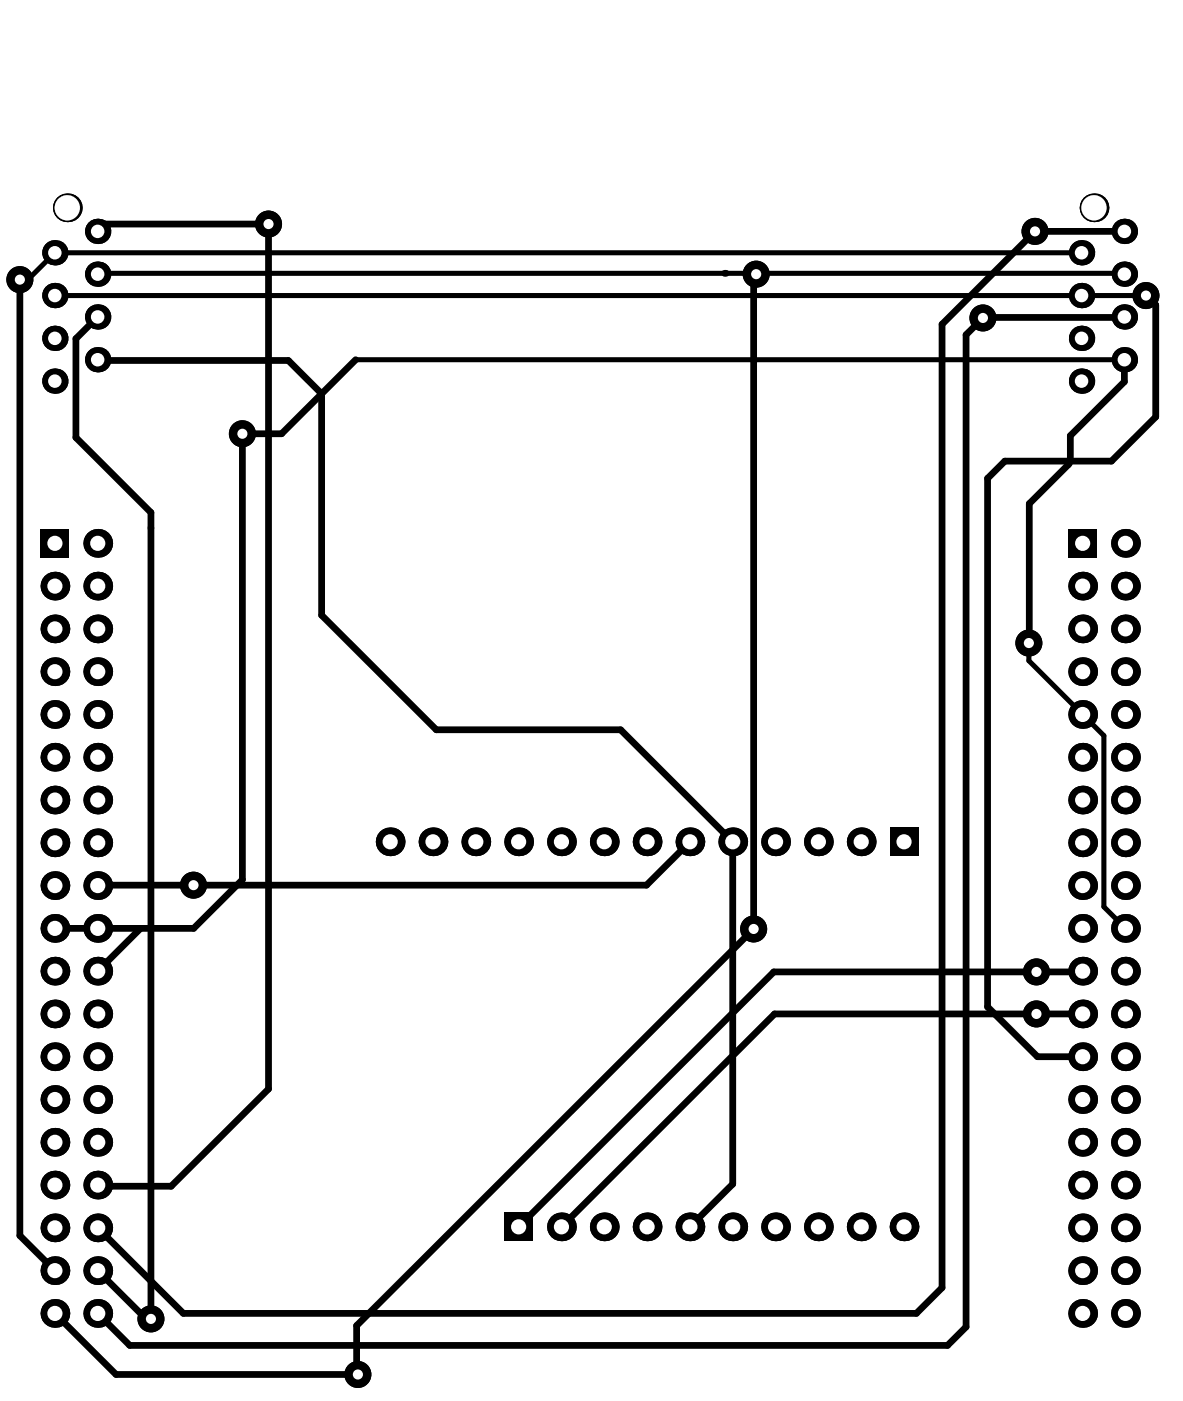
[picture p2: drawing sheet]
<svg xmlns="http://www.w3.org/2000/svg" width="117mm" height="138mm" viewBox="0 0 117 138" stroke-linecap="round" stroke-linejoin="round" font-family="sans-serif">
<g fill="#000">
<circle cx="2" cy="27.6" r="1.33"/>
<circle cx="5.4" cy="25" r="1.25"/>
<circle cx="26.5" cy="22.1" r="1.33"/>
<circle cx="74.6" cy="27.1" r="1.33"/>
<circle cx="97" cy="31.4" r="1.33"/>
<circle cx="102.2" cy="22.8" r="1.33"/>
<circle cx="113.1" cy="29.2" r="1.33"/>
<circle cx="23.9" cy="42.8" r="1.33"/>
<circle cx="101.6" cy="63.5" r="1.33"/>
<circle cx="19.1" cy="87.4" r="1.33"/>
<circle cx="74.4" cy="91.7" r="1.33"/>
<circle cx="102.3" cy="95.9" r="1.33"/>
<circle cx="102.3" cy="100.1" r="1.33"/>
<circle cx="14.9" cy="130.2" r="1.33"/>
<circle cx="35.3" cy="135.7" r="1.33"/>
</g>
<circle cx="5.4" cy="25" r=".67" fill="#fff"/>
<circle cx="106.8" cy="25" r="1.25" fill="#000"/>
<circle cx="106.8" cy="25" r=".67" fill="#fff"/>
<circle cx="5.4" cy="33.4" r="1.25" fill="#000"/>
<circle cx="5.4" cy="33.4" r=".67" fill="#fff"/>
<circle cx="5.4" cy="29.2" r="1.25" fill="#000"/>
<circle cx="5.4" cy="29.2" r=".67" fill="#fff"/>
<circle cx="106.8" cy="29.2" r="1.25" fill="#000"/>
<circle cx="106.8" cy="29.2" r=".67" fill="#fff"/>
<circle cx="106.8" cy="33.4" r="1.25" fill="#000"/>
<circle cx="106.8" cy="33.4" r=".67" fill="#fff"/>
<circle cx="5.4" cy="37.6" r="1.25" fill="#000"/>
<circle cx="5.4" cy="37.6" r=".67" fill="#fff"/>
<circle cx="106.8" cy="37.6" r="1.25" fill="#000"/>
<circle cx="106.8" cy="37.6" r=".67" fill="#fff"/>
<circle cx="9.6" cy="129.6" r="1.42" fill="#000"/>
<circle cx="9.6" cy="129.6" r=".75" fill="#fff"/>
<circle cx="9.6" cy="112.8" r="1.42" fill="#000"/>
<circle cx="9.6" cy="112.8" r=".75" fill="#fff"/>
<circle cx="9.6" cy="95.9" r="1.42" fill="#000"/>
<circle cx="9.6" cy="95.9" r=".75" fill="#fff"/>
<circle cx="9.6" cy="79" r="1.42" fill="#000"/>
<circle cx="9.6" cy="79" r=".75" fill="#fff"/>
<circle cx="9.6" cy="62.1" r="1.42" fill="#000"/>
<circle cx="9.6" cy="62.1" r=".75" fill="#fff"/>
<circle cx="9.6" cy="35.5" r="1.25" fill="#000"/>
<circle cx="9.6" cy="35.5" r=".67" fill="#fff"/>
<circle cx="106.9" cy="129.6" r="1.42" fill="#000"/>
<circle cx="106.9" cy="129.6" r=".75" fill="#fff"/>
<circle cx="111.1" cy="129.6" r="1.42" fill="#000"/>
<circle cx="111.1" cy="129.6" r=".75" fill="#fff"/>
<circle cx="106.9" cy="112.8" r="1.42" fill="#000"/>
<circle cx="106.9" cy="112.8" r=".75" fill="#fff"/>
<circle cx="111.1" cy="112.8" r="1.42" fill="#000"/>
<circle cx="111.1" cy="112.8" r=".75" fill="#fff"/>
<circle cx="106.9" cy="95.9" r="1.42" fill="#000"/>
<circle cx="106.9" cy="95.9" r=".75" fill="#fff"/>
<circle cx="111.1" cy="95.9" r="1.42" fill="#000"/>
<circle cx="111.1" cy="95.9" r=".75" fill="#fff"/>
<circle cx="106.9" cy="79" r="1.42" fill="#000"/>
<circle cx="106.9" cy="79" r=".75" fill="#fff"/>
<circle cx="111.1" cy="79" r="1.42" fill="#000"/>
<circle cx="111.1" cy="79" r=".75" fill="#fff"/>
<circle cx="106.9" cy="62.1" r="1.42" fill="#000"/>
<circle cx="106.9" cy="62.1" r=".75" fill="#fff"/>
<circle cx="111.1" cy="62.1" r="1.42" fill="#000"/>
<circle cx="111.1" cy="62.1" r=".75" fill="#fff"/>
<circle cx="111" cy="35.5" r="1.25" fill="#000"/>
<circle cx="111" cy="35.5" r=".67" fill="#fff"/>
<circle cx="9.6" cy="125.4" r="1.42" fill="#000"/>
<circle cx="9.6" cy="125.4" r=".75" fill="#fff"/>
<circle cx="9.6" cy="121.2" r="1.42" fill="#000"/>
<circle cx="9.6" cy="121.2" r=".75" fill="#fff"/>
<circle cx="9.6" cy="117" r="1.42" fill="#000"/>
<circle cx="9.6" cy="117" r=".75" fill="#fff"/>
<circle cx="9.6" cy="108.5" r="1.42" fill="#000"/>
<circle cx="9.6" cy="108.5" r=".75" fill="#fff"/>
<circle cx="9.6" cy="104.3" r="1.42" fill="#000"/>
<circle cx="9.6" cy="104.3" r=".75" fill="#fff"/>
<circle cx="9.6" cy="100.1" r="1.42" fill="#000"/>
<circle cx="9.6" cy="100.1" r=".75" fill="#fff"/>
<circle cx="9.6" cy="87.4" r="1.42" fill="#000"/>
<circle cx="9.6" cy="87.4" r=".75" fill="#fff"/>
<circle cx="9.6" cy="83.2" r="1.42" fill="#000"/>
<circle cx="9.6" cy="83.2" r=".75" fill="#fff"/>
<circle cx="9.6" cy="74.7" r="1.42" fill="#000"/>
<circle cx="9.6" cy="74.7" r=".75" fill="#fff"/>
<circle cx="9.6" cy="70.5" r="1.42" fill="#000"/>
<circle cx="9.6" cy="70.5" r=".75" fill="#fff"/>
<circle cx="9.6" cy="57.9" r="1.42" fill="#000"/>
<circle cx="9.6" cy="57.9" r=".75" fill="#fff"/>
<circle cx="9.6" cy="53.6" r="1.42" fill="#000"/>
<circle cx="9.6" cy="53.6" r=".75" fill="#fff"/>
<circle cx="9.6" cy="31.3" r="1.25" fill="#000"/>
<circle cx="9.6" cy="31.3" r=".67" fill="#fff"/>
<circle cx="9.6" cy="27.1" r="1.25" fill="#000"/>
<circle cx="9.6" cy="27.1" r=".67" fill="#fff"/>
<circle cx="9.6" cy="22.8" r="1.25" fill="#000"/>
<circle cx="9.6" cy="22.8" r=".67" fill="#fff"/>
<circle cx="6.6" cy="20.5" r="1.42" fill="#000"/>
<circle cx="6.6" cy="20.5" r="1.25" fill="#fff"/>
<circle cx="38.5" cy="83.1" r="1.42" fill="#000"/>
<circle cx="38.5" cy="83.1" r=".75" fill="#fff"/>
<circle cx="42.7" cy="83.1" r="1.42" fill="#000"/>
<circle cx="42.7" cy="83.1" r=".75" fill="#fff"/>
<path d="M49.8 119.7h2.8v2.8h-2.8z" fill-rule="evenodd" fill="#000"/>
<circle cx="51.2" cy="121.1" r=".75" fill="#fff"/>
<circle cx="55.4" cy="121.1" r="1.42" fill="#000"/>
<circle cx="55.4" cy="121.1" r=".75" fill="#fff"/>
<circle cx="51.2" cy="83.1" r="1.42" fill="#000"/>
<circle cx="51.2" cy="83.1" r=".75" fill="#fff"/>
<circle cx="55.4" cy="83.1" r="1.42" fill="#000"/>
<circle cx="55.4" cy="83.1" r=".75" fill="#fff"/>
<circle cx="63.9" cy="121.1" r="1.42" fill="#000"/>
<circle cx="63.9" cy="121.1" r=".75" fill="#fff"/>
<circle cx="68.1" cy="121.1" r="1.42" fill="#000"/>
<circle cx="68.1" cy="121.1" r=".75" fill="#fff"/>
<circle cx="63.9" cy="83.1" r="1.42" fill="#000"/>
<circle cx="63.9" cy="83.1" r=".75" fill="#fff"/>
<circle cx="68.1" cy="83.1" r="1.42" fill="#000"/>
<circle cx="68.1" cy="83.1" r=".75" fill="#fff"/>
<circle cx="76.6" cy="121.1" r="1.42" fill="#000"/>
<circle cx="76.6" cy="121.1" r=".75" fill="#fff"/>
<circle cx="80.8" cy="121.1" r="1.42" fill="#000"/>
<circle cx="80.8" cy="121.1" r=".75" fill="#fff"/>
<circle cx="76.6" cy="83.1" r="1.42" fill="#000"/>
<circle cx="76.6" cy="83.1" r=".75" fill="#fff"/>
<circle cx="80.8" cy="83.1" r="1.42" fill="#000"/>
<circle cx="80.8" cy="83.1" r=".75" fill="#fff"/>
<circle cx="89.2" cy="121.1" r="1.42" fill="#000"/>
<circle cx="89.2" cy="121.1" r=".75" fill="#fff"/>
<path d="M87.8 81.7h2.9v2.8h-2.9z" fill-rule="evenodd" fill="#000"/>
<circle cx="89.2" cy="83.1" r=".75" fill="#fff"/>
<circle cx="106.9" cy="121.2" r="1.42" fill="#000"/>
<circle cx="106.9" cy="121.2" r=".75" fill="#fff"/>
<circle cx="111.1" cy="121.2" r="1.42" fill="#000"/>
<circle cx="111.1" cy="121.2" r=".75" fill="#fff"/>
<circle cx="106.9" cy="125.4" r="1.42" fill="#000"/>
<circle cx="106.9" cy="125.4" r=".75" fill="#fff"/>
<circle cx="111.1" cy="125.4" r="1.42" fill="#000"/>
<circle cx="111.1" cy="125.4" r=".75" fill="#fff"/>
<circle cx="106.9" cy="108.5" r="1.42" fill="#000"/>
<circle cx="106.9" cy="108.5" r=".75" fill="#fff"/>
<circle cx="111.1" cy="108.5" r="1.42" fill="#000"/>
<circle cx="111.1" cy="108.5" r=".75" fill="#fff"/>
<circle cx="106.9" cy="117" r="1.42" fill="#000"/>
<circle cx="106.9" cy="117" r=".75" fill="#fff"/>
<circle cx="111.1" cy="117" r="1.42" fill="#000"/>
<circle cx="111.1" cy="117" r=".75" fill="#fff"/>
<circle cx="106.9" cy="100.1" r="1.42" fill="#000"/>
<circle cx="106.9" cy="100.1" r=".75" fill="#fff"/>
<circle cx="111.1" cy="100.1" r="1.42" fill="#000"/>
<circle cx="111.1" cy="100.1" r=".75" fill="#fff"/>
<circle cx="106.9" cy="104.3" r="1.42" fill="#000"/>
<circle cx="106.9" cy="104.3" r=".75" fill="#fff"/>
<circle cx="111.1" cy="104.3" r="1.42" fill="#000"/>
<circle cx="111.1" cy="104.3" r=".75" fill="#fff"/>
<circle cx="106.9" cy="83.2" r="1.42" fill="#000"/>
<circle cx="106.9" cy="83.2" r=".75" fill="#fff"/>
<circle cx="111.1" cy="83.2" r="1.42" fill="#000"/>
<circle cx="111.1" cy="83.2" r=".75" fill="#fff"/>
<circle cx="106.9" cy="87.4" r="1.42" fill="#000"/>
<circle cx="106.9" cy="87.4" r=".75" fill="#fff"/>
<circle cx="111.1" cy="87.4" r="1.42" fill="#000"/>
<circle cx="111.1" cy="87.4" r=".75" fill="#fff"/>
<circle cx="106.9" cy="70.5" r="1.42" fill="#000"/>
<circle cx="106.9" cy="70.5" r=".75" fill="#fff"/>
<circle cx="111.1" cy="70.5" r="1.42" fill="#000"/>
<circle cx="111.1" cy="70.5" r=".75" fill="#fff"/>
<circle cx="106.9" cy="74.7" r="1.42" fill="#000"/>
<circle cx="106.9" cy="74.7" r=".75" fill="#fff"/>
<circle cx="111.1" cy="74.7" r="1.42" fill="#000"/>
<circle cx="111.1" cy="74.7" r=".75" fill="#fff"/>
<path d="M105.4 52.2h2.9v2.8h-2.9z" fill-rule="evenodd" fill="#000"/>
<circle cx="106.9" cy="53.6" r=".75" fill="#fff"/>
<circle cx="111.1" cy="53.6" r="1.42" fill="#000"/>
<circle cx="111.1" cy="53.6" r=".75" fill="#fff"/>
<circle cx="106.9" cy="57.9" r="1.42" fill="#000"/>
<circle cx="106.9" cy="57.9" r=".75" fill="#fff"/>
<circle cx="111.1" cy="57.9" r="1.42" fill="#000"/>
<circle cx="111.1" cy="57.9" r=".75" fill="#fff"/>
<circle cx="111" cy="27.1" r="1.25" fill="#000"/>
<circle cx="111" cy="27.1" r=".67" fill="#fff"/>
<circle cx="111" cy="31.3" r="1.25" fill="#000"/>
<circle cx="111" cy="31.3" r=".67" fill="#fff"/>
<circle cx="108" cy="20.5" r="1.42" fill="#000"/>
<circle cx="108" cy="20.5" r="1.25" fill="#fff"/>
<circle cx="111" cy="22.8" r="1.25" fill="#000"/>
<circle cx="111" cy="22.8" r=".67" fill="#fff"/>
<circle cx="9.6" cy="91.6" r="1.42" fill="#000"/>
<circle cx="9.6" cy="91.6" r=".75" fill="#fff"/>
<circle cx="9.6" cy="66.3" r="1.42" fill="#000"/>
<circle cx="9.6" cy="66.3" r=".75" fill="#fff"/>
<circle cx="106.9" cy="91.6" r="1.42" fill="#000"/>
<circle cx="106.9" cy="91.6" r=".75" fill="#fff"/>
<circle cx="111.1" cy="91.6" r="1.42" fill="#000"/>
<circle cx="111.1" cy="91.6" r=".75" fill="#fff"/>
<circle cx="106.9" cy="66.3" r="1.42" fill="#000"/>
<circle cx="106.9" cy="66.3" r=".75" fill="#fff"/>
<circle cx="111.1" cy="66.3" r="1.42" fill="#000"/>
<circle cx="111.1" cy="66.3" r=".75" fill="#fff"/>
<circle cx="5.4" cy="129.6" r="1.42" fill="#000"/>
<circle cx="5.4" cy="129.6" r=".75" fill="#fff"/>
<circle cx="5.4" cy="112.8" r="1.42" fill="#000"/>
<circle cx="5.4" cy="112.8" r=".75" fill="#fff"/>
<circle cx="5.4" cy="95.9" r="1.42" fill="#000"/>
<circle cx="5.4" cy="95.9" r=".75" fill="#fff"/>
<circle cx="5.4" cy="79" r="1.42" fill="#000"/>
<circle cx="5.4" cy="79" r=".75" fill="#fff"/>
<circle cx="5.4" cy="62.1" r="1.42" fill="#000"/>
<circle cx="5.4" cy="62.1" r=".75" fill="#fff"/>
<circle cx="5.4" cy="125.4" r="1.42" fill="#000"/>
<circle cx="5.4" cy="125.4" r=".75" fill="#fff"/>
<circle cx="5.4" cy="121.2" r="1.42" fill="#000"/>
<circle cx="5.4" cy="121.2" r=".75" fill="#fff"/>
<circle cx="5.4" cy="117" r="1.42" fill="#000"/>
<circle cx="5.4" cy="117" r=".75" fill="#fff"/>
<circle cx="5.4" cy="108.5" r="1.42" fill="#000"/>
<circle cx="5.4" cy="108.5" r=".75" fill="#fff"/>
<circle cx="5.4" cy="104.3" r="1.42" fill="#000"/>
<circle cx="5.4" cy="104.3" r=".75" fill="#fff"/>
<circle cx="5.4" cy="100.1" r="1.42" fill="#000"/>
<circle cx="5.4" cy="100.1" r=".75" fill="#fff"/>
<circle cx="5.4" cy="87.4" r="1.42" fill="#000"/>
<circle cx="5.4" cy="87.4" r=".75" fill="#fff"/>
<circle cx="5.4" cy="83.2" r="1.42" fill="#000"/>
<circle cx="5.4" cy="83.2" r=".75" fill="#fff"/>
<circle cx="5.4" cy="74.7" r="1.42" fill="#000"/>
<circle cx="5.4" cy="74.7" r=".75" fill="#fff"/>
<circle cx="5.4" cy="70.5" r="1.42" fill="#000"/>
<circle cx="5.4" cy="70.5" r=".75" fill="#fff"/>
<circle cx="5.4" cy="57.9" r="1.42" fill="#000"/>
<circle cx="5.4" cy="57.9" r=".75" fill="#fff"/>
<path d="M4 52.2h2.8v2.8h-2.8z" fill-rule="evenodd" fill="#000"/>
<circle cx="5.4" cy="53.6" r=".75" fill="#fff"/>
<circle cx="59.6" cy="121.1" r="1.42" fill="#000"/>
<circle cx="59.6" cy="121.1" r=".75" fill="#fff"/>
<circle cx="47" cy="83.1" r="1.42" fill="#000"/>
<circle cx="47" cy="83.1" r=".75" fill="#fff"/>
<circle cx="59.6" cy="83.1" r="1.42" fill="#000"/>
<circle cx="59.6" cy="83.1" r=".75" fill="#fff"/>
<circle cx="72.3" cy="121.1" r="1.42" fill="#000"/>
<circle cx="72.3" cy="121.1" r=".75" fill="#fff"/>
<circle cx="85" cy="121.1" r="1.42" fill="#000"/>
<circle cx="85" cy="121.1" r=".75" fill="#fff"/>
<circle cx="72.3" cy="83.1" r="1.42" fill="#000"/>
<circle cx="72.3" cy="83.1" r=".75" fill="#fff"/>
<circle cx="85" cy="83.1" r="1.42" fill="#000"/>
<circle cx="85" cy="83.1" r=".75" fill="#fff"/>
<circle cx="5.4" cy="91.6" r="1.42" fill="#000"/>
<circle cx="5.4" cy="91.6" r=".75" fill="#fff"/>
<circle cx="5.4" cy="66.3" r="1.42" fill="#000"/>
<circle cx="5.4" cy="66.3" r=".75" fill="#fff"/>
<g fill="none" stroke="#000" stroke-width=".67">
<path d="M2 27.6v94.4l3.4 3.4M9.4 22.6l.2 .2h.1M26.5 22.1v85.4l-9.6 9.6h-7.1l-.2-.1M74.6 27.1l-.2 .2v64.4M97 31.4l-1.6 1.6v98l-1.9 1.8h-80.7l-3.2-3.2M102.2 22.8l-9.2 9.2v95.1l-2.5 2.5h-72.4l-8.5-8.4M106.8 33.4l-.1 .2M111 31.3l-.1 .1M111.3 26.8l-.3 .3M113.1 29.2l1 .9v11.1l-4.4 4.3h-10.5l-1.7 1.7v52.2l4.9 4.9h4.5M23.9 42.8v44l-4.8 4.8h-13.7M13.9 91.6l-4.3 4.3"/>
<path d="M19.1 87.4h-9.5M72.3 83.1v33.8l-4.2 4.2M106.9 95.9h-.1h-4.5M102.3 100.1h4.4l.3 .2-.1-.2M5.4 129.6l6.1 6.1h23.8M9.6 125.4l4.8 4.8h.5"/>
</g>
<path d="M101.6 63.5v1.7l7.4 7.4v16.9l2.1 2.1" fill="none" stroke="#000" stroke-width=".5"/>
<circle cx="14.9" cy="130.2" r="1.16" fill="#000"/>
<circle cx="14.9" cy="130.2" r=".5" fill="#fff"/>
<circle cx="19.1" cy="87.4" r="1.16" fill="#000"/>
<circle cx="19.1" cy="87.4" r=".5" fill="#fff"/>
<circle cx="23.9" cy="42.8" r="1.16" fill="#000"/>
<circle cx="23.9" cy="42.8" r=".5" fill="#fff"/>
<circle cx="26.5" cy="22.1" r="1.16" fill="#000"/>
<circle cx="26.5" cy="22.1" r=".5" fill="#fff"/>
<circle cx="2" cy="27.6" r="1.16" fill="#000"/>
<circle cx="2" cy="27.6" r=".5" fill="#fff"/>
<circle cx="74.4" cy="91.7" r="1.16" fill="#000"/>
<circle cx="74.4" cy="91.7" r=".5" fill="#fff"/>
<circle cx="74.6" cy="27.1" r="1.16" fill="#000"/>
<circle cx="74.6" cy="27.1" r=".5" fill="#fff"/>
<circle cx="35.3" cy="135.7" r="1.16" fill="#000"/>
<circle cx="35.3" cy="135.7" r=".5" fill="#fff"/>
<circle cx="97" cy="31.4" r="1.16" fill="#000"/>
<circle cx="97" cy="31.4" r=".5" fill="#fff"/>
<circle cx="113.1" cy="29.2" r="1.16" fill="#000"/>
<circle cx="113.1" cy="29.2" r=".5" fill="#fff"/>
<circle cx="102.2" cy="22.8" r="1.16" fill="#000"/>
<circle cx="102.2" cy="22.8" r=".5" fill="#fff"/>
<circle cx="102.3" cy="95.9" r="1.16" fill="#000"/>
<circle cx="102.3" cy="95.9" r=".5" fill="#fff"/>
<circle cx="101.6" cy="63.5" r="1.16" fill="#000"/>
<circle cx="101.6" cy="63.5" r=".5" fill="#fff"/>
<circle cx="102.3" cy="100.1" r="1.16" fill="#000"/>
<circle cx="102.3" cy="100.1" r=".5" fill="#fff"/>
<circle cx="5.4" cy="25" r="1.08" fill="#000"/>
<circle cx="5.4" cy="25" r=".67" fill="#fff"/>
<circle cx="106.8" cy="25" r="1.08" fill="#000"/>
<circle cx="106.8" cy="25" r=".67" fill="#fff"/>
<circle cx="5.4" cy="33.4" r="1.08" fill="#000"/>
<circle cx="5.4" cy="33.4" r=".67" fill="#fff"/>
<circle cx="5.4" cy="29.2" r="1.08" fill="#000"/>
<circle cx="5.4" cy="29.2" r=".67" fill="#fff"/>
<circle cx="106.8" cy="29.2" r="1.08" fill="#000"/>
<circle cx="106.8" cy="29.2" r=".67" fill="#fff"/>
<circle cx="106.8" cy="33.4" r="1.08" fill="#000"/>
<circle cx="106.8" cy="33.4" r=".67" fill="#fff"/>
<circle cx="5.4" cy="37.6" r="1.08" fill="#000"/>
<circle cx="5.4" cy="37.6" r=".67" fill="#fff"/>
<circle cx="106.8" cy="37.6" r="1.08" fill="#000"/>
<circle cx="106.8" cy="37.6" r=".67" fill="#fff"/>
<circle cx="9.6" cy="129.6" r="1.25" fill="#000"/>
<circle cx="9.6" cy="129.6" r=".75" fill="#fff"/>
<circle cx="9.6" cy="112.8" r="1.25" fill="#000"/>
<circle cx="9.6" cy="112.8" r=".75" fill="#fff"/>
<circle cx="9.6" cy="95.9" r="1.25" fill="#000"/>
<circle cx="9.6" cy="95.9" r=".75" fill="#fff"/>
<circle cx="9.6" cy="79" r="1.25" fill="#000"/>
<circle cx="9.6" cy="79" r=".75" fill="#fff"/>
<circle cx="9.6" cy="62.1" r="1.25" fill="#000"/>
<circle cx="9.6" cy="62.1" r=".75" fill="#fff"/>
<circle cx="9.6" cy="35.5" r="1.08" fill="#000"/>
<circle cx="9.6" cy="35.5" r=".67" fill="#fff"/>
<circle cx="106.9" cy="129.6" r="1.25" fill="#000"/>
<circle cx="106.9" cy="129.6" r=".75" fill="#fff"/>
<circle cx="111.1" cy="129.6" r="1.25" fill="#000"/>
<circle cx="111.1" cy="129.6" r=".75" fill="#fff"/>
<circle cx="106.9" cy="112.8" r="1.25" fill="#000"/>
<circle cx="106.9" cy="112.8" r=".75" fill="#fff"/>
<circle cx="111.1" cy="112.8" r="1.25" fill="#000"/>
<circle cx="111.1" cy="112.8" r=".75" fill="#fff"/>
<circle cx="106.9" cy="95.9" r="1.25" fill="#000"/>
<circle cx="106.9" cy="95.9" r=".75" fill="#fff"/>
<circle cx="111.1" cy="95.9" r="1.25" fill="#000"/>
<circle cx="111.1" cy="95.9" r=".75" fill="#fff"/>
<circle cx="106.9" cy="79" r="1.25" fill="#000"/>
<circle cx="106.9" cy="79" r=".75" fill="#fff"/>
<circle cx="111.1" cy="79" r="1.25" fill="#000"/>
<circle cx="111.1" cy="79" r=".75" fill="#fff"/>
<circle cx="106.9" cy="62.1" r="1.25" fill="#000"/>
<circle cx="106.9" cy="62.1" r=".75" fill="#fff"/>
<circle cx="111.1" cy="62.1" r="1.25" fill="#000"/>
<circle cx="111.1" cy="62.1" r=".75" fill="#fff"/>
<circle cx="111" cy="35.5" r="1.08" fill="#000"/>
<circle cx="111" cy="35.5" r=".67" fill="#fff"/>
<circle cx="9.6" cy="125.4" r="1.25" fill="#000"/>
<circle cx="9.6" cy="125.4" r=".75" fill="#fff"/>
<circle cx="9.6" cy="121.2" r="1.25" fill="#000"/>
<circle cx="9.6" cy="121.2" r=".75" fill="#fff"/>
<circle cx="9.6" cy="117" r="1.25" fill="#000"/>
<circle cx="9.6" cy="117" r=".75" fill="#fff"/>
<circle cx="9.6" cy="108.5" r="1.25" fill="#000"/>
<circle cx="9.6" cy="108.5" r=".75" fill="#fff"/>
<circle cx="9.6" cy="104.3" r="1.25" fill="#000"/>
<circle cx="9.6" cy="104.3" r=".75" fill="#fff"/>
<circle cx="9.6" cy="100.1" r="1.25" fill="#000"/>
<circle cx="9.6" cy="100.1" r=".75" fill="#fff"/>
<circle cx="9.6" cy="87.4" r="1.25" fill="#000"/>
<circle cx="9.6" cy="87.4" r=".75" fill="#fff"/>
<circle cx="9.6" cy="83.2" r="1.25" fill="#000"/>
<circle cx="9.6" cy="83.2" r=".75" fill="#fff"/>
<circle cx="9.6" cy="74.7" r="1.25" fill="#000"/>
<circle cx="9.6" cy="74.7" r=".75" fill="#fff"/>
<circle cx="9.6" cy="70.5" r="1.25" fill="#000"/>
<circle cx="9.6" cy="70.5" r=".75" fill="#fff"/>
<circle cx="9.6" cy="57.9" r="1.25" fill="#000"/>
<circle cx="9.6" cy="57.9" r=".75" fill="#fff"/>
<circle cx="9.6" cy="53.6" r="1.25" fill="#000"/>
<circle cx="9.6" cy="53.6" r=".75" fill="#fff"/>
<circle cx="9.6" cy="31.3" r="1.08" fill="#000"/>
<circle cx="9.6" cy="31.3" r=".67" fill="#fff"/>
<circle cx="9.6" cy="27.1" r="1.08" fill="#000"/>
<circle cx="9.6" cy="27.1" r=".67" fill="#fff"/>
<circle cx="9.6" cy="22.8" r="1.08" fill="#000"/>
<circle cx="9.6" cy="22.8" r=".67" fill="#fff"/>
<circle cx="6.6" cy="20.5" r="1.25" fill="#000"/>
<circle cx="6.6" cy="20.5" r="1.25" fill="#fff"/>
<circle cx="38.5" cy="83.1" r="1.25" fill="#000"/>
<circle cx="38.5" cy="83.1" r=".75" fill="#fff"/>
<circle cx="42.7" cy="83.1" r="1.25" fill="#000"/>
<circle cx="42.7" cy="83.1" r=".75" fill="#fff"/>
<path d="M49.9 119.9h2.5v2.4h-2.5z" fill-rule="evenodd" fill="#000"/>
<circle cx="51.2" cy="121.1" r=".75" fill="#fff"/>
<circle cx="55.4" cy="121.1" r="1.25" fill="#000"/>
<circle cx="55.4" cy="121.1" r=".75" fill="#fff"/>
<circle cx="51.2" cy="83.1" r="1.25" fill="#000"/>
<circle cx="51.2" cy="83.1" r=".75" fill="#fff"/>
<circle cx="55.4" cy="83.1" r="1.25" fill="#000"/>
<circle cx="55.4" cy="83.1" r=".75" fill="#fff"/>
<circle cx="63.9" cy="121.1" r="1.25" fill="#000"/>
<circle cx="63.9" cy="121.1" r=".75" fill="#fff"/>
<circle cx="68.1" cy="121.1" r="1.25" fill="#000"/>
<circle cx="68.1" cy="121.1" r=".75" fill="#fff"/>
<circle cx="63.9" cy="83.1" r="1.25" fill="#000"/>
<circle cx="63.9" cy="83.1" r=".75" fill="#fff"/>
<circle cx="68.1" cy="83.1" r="1.25" fill="#000"/>
<circle cx="68.1" cy="83.1" r=".75" fill="#fff"/>
<circle cx="76.6" cy="121.1" r="1.25" fill="#000"/>
<circle cx="76.6" cy="121.1" r=".75" fill="#fff"/>
<circle cx="80.8" cy="121.1" r="1.25" fill="#000"/>
<circle cx="80.8" cy="121.1" r=".75" fill="#fff"/>
<circle cx="76.6" cy="83.1" r="1.25" fill="#000"/>
<circle cx="76.6" cy="83.1" r=".75" fill="#fff"/>
<circle cx="80.8" cy="83.1" r="1.25" fill="#000"/>
<circle cx="80.8" cy="83.1" r=".75" fill="#fff"/>
<circle cx="89.2" cy="121.1" r="1.25" fill="#000"/>
<circle cx="89.2" cy="121.1" r=".75" fill="#fff"/>
<path d="M88 81.8h2.5v2.5h-2.5z" fill-rule="evenodd" fill="#000"/>
<circle cx="89.2" cy="83.1" r=".75" fill="#fff"/>
<circle cx="106.9" cy="121.2" r="1.25" fill="#000"/>
<circle cx="106.9" cy="121.2" r=".75" fill="#fff"/>
<circle cx="111.1" cy="121.2" r="1.25" fill="#000"/>
<circle cx="111.1" cy="121.2" r=".75" fill="#fff"/>
<circle cx="106.9" cy="125.4" r="1.25" fill="#000"/>
<circle cx="106.9" cy="125.4" r=".75" fill="#fff"/>
<circle cx="111.1" cy="125.4" r="1.25" fill="#000"/>
<circle cx="111.1" cy="125.4" r=".75" fill="#fff"/>
<circle cx="106.9" cy="108.5" r="1.25" fill="#000"/>
<circle cx="106.9" cy="108.5" r=".75" fill="#fff"/>
<circle cx="111.1" cy="108.5" r="1.25" fill="#000"/>
<circle cx="111.1" cy="108.5" r=".75" fill="#fff"/>
<circle cx="106.9" cy="117" r="1.25" fill="#000"/>
<circle cx="106.9" cy="117" r=".75" fill="#fff"/>
<circle cx="111.1" cy="117" r="1.25" fill="#000"/>
<circle cx="111.1" cy="117" r=".75" fill="#fff"/>
<circle cx="106.9" cy="100.1" r="1.25" fill="#000"/>
<circle cx="106.9" cy="100.1" r=".75" fill="#fff"/>
<circle cx="111.1" cy="100.1" r="1.25" fill="#000"/>
<circle cx="111.1" cy="100.1" r=".75" fill="#fff"/>
<circle cx="106.9" cy="104.3" r="1.25" fill="#000"/>
<circle cx="106.9" cy="104.3" r=".75" fill="#fff"/>
<circle cx="111.1" cy="104.3" r="1.25" fill="#000"/>
<circle cx="111.1" cy="104.3" r=".75" fill="#fff"/>
<circle cx="106.9" cy="83.2" r="1.25" fill="#000"/>
<circle cx="106.9" cy="83.2" r=".75" fill="#fff"/>
<circle cx="111.1" cy="83.2" r="1.25" fill="#000"/>
<circle cx="111.1" cy="83.2" r=".75" fill="#fff"/>
<circle cx="106.9" cy="87.4" r="1.25" fill="#000"/>
<circle cx="106.9" cy="87.4" r=".75" fill="#fff"/>
<circle cx="111.1" cy="87.4" r="1.25" fill="#000"/>
<circle cx="111.1" cy="87.4" r=".75" fill="#fff"/>
<circle cx="106.9" cy="70.5" r="1.25" fill="#000"/>
<circle cx="106.9" cy="70.5" r=".75" fill="#fff"/>
<circle cx="111.1" cy="70.5" r="1.25" fill="#000"/>
<circle cx="111.1" cy="70.5" r=".75" fill="#fff"/>
<circle cx="106.9" cy="74.7" r="1.25" fill="#000"/>
<circle cx="106.9" cy="74.7" r=".75" fill="#fff"/>
<circle cx="111.1" cy="74.7" r="1.25" fill="#000"/>
<circle cx="111.1" cy="74.7" r=".75" fill="#fff"/>
<path d="M105.6 52.4h2.5v2.5h-2.5z" fill-rule="evenodd" fill="#000"/>
<circle cx="106.9" cy="53.6" r=".75" fill="#fff"/>
<circle cx="111.1" cy="53.6" r="1.25" fill="#000"/>
<circle cx="111.1" cy="53.6" r=".75" fill="#fff"/>
<circle cx="106.9" cy="57.9" r="1.25" fill="#000"/>
<circle cx="106.9" cy="57.9" r=".75" fill="#fff"/>
<circle cx="111.1" cy="57.9" r="1.25" fill="#000"/>
<circle cx="111.1" cy="57.9" r=".75" fill="#fff"/>
<circle cx="111" cy="27.1" r="1.08" fill="#000"/>
<circle cx="111" cy="27.1" r=".67" fill="#fff"/>
<circle cx="111" cy="31.3" r="1.08" fill="#000"/>
<circle cx="111" cy="31.3" r=".67" fill="#fff"/>
<circle cx="108" cy="20.5" r="1.25" fill="#000"/>
<circle cx="108" cy="20.5" r="1.25" fill="#fff"/>
<circle cx="111" cy="22.8" r="1.08" fill="#000"/>
<circle cx="111" cy="22.8" r=".67" fill="#fff"/>
<circle cx="9.6" cy="91.6" r="1.25" fill="#000"/>
<circle cx="9.6" cy="91.6" r=".75" fill="#fff"/>
<circle cx="9.6" cy="66.3" r="1.25" fill="#000"/>
<circle cx="9.6" cy="66.3" r=".75" fill="#fff"/>
<circle cx="106.9" cy="91.6" r="1.25" fill="#000"/>
<circle cx="106.9" cy="91.6" r=".75" fill="#fff"/>
<circle cx="111.1" cy="91.6" r="1.25" fill="#000"/>
<circle cx="111.1" cy="91.6" r=".75" fill="#fff"/>
<circle cx="106.9" cy="66.3" r="1.25" fill="#000"/>
<circle cx="106.9" cy="66.3" r=".75" fill="#fff"/>
<circle cx="111.1" cy="66.3" r="1.25" fill="#000"/>
<circle cx="111.1" cy="66.3" r=".75" fill="#fff"/>
<circle cx="5.4" cy="129.6" r="1.25" fill="#000"/>
<circle cx="5.4" cy="129.6" r=".75" fill="#fff"/>
<circle cx="5.4" cy="112.8" r="1.25" fill="#000"/>
<circle cx="5.4" cy="112.8" r=".75" fill="#fff"/>
<circle cx="5.4" cy="95.9" r="1.25" fill="#000"/>
<circle cx="5.4" cy="95.9" r=".75" fill="#fff"/>
<circle cx="5.4" cy="79" r="1.25" fill="#000"/>
<circle cx="5.4" cy="79" r=".75" fill="#fff"/>
<circle cx="5.4" cy="62.1" r="1.25" fill="#000"/>
<circle cx="5.4" cy="62.1" r=".75" fill="#fff"/>
<circle cx="5.4" cy="125.4" r="1.25" fill="#000"/>
<circle cx="5.4" cy="125.4" r=".75" fill="#fff"/>
<circle cx="5.4" cy="121.2" r="1.25" fill="#000"/>
<circle cx="5.4" cy="121.2" r=".75" fill="#fff"/>
<circle cx="5.4" cy="117" r="1.25" fill="#000"/>
<circle cx="5.4" cy="117" r=".75" fill="#fff"/>
<circle cx="5.4" cy="108.5" r="1.25" fill="#000"/>
<circle cx="5.4" cy="108.5" r=".75" fill="#fff"/>
<circle cx="5.4" cy="104.3" r="1.25" fill="#000"/>
<circle cx="5.4" cy="104.3" r=".75" fill="#fff"/>
<circle cx="5.4" cy="100.1" r="1.25" fill="#000"/>
<circle cx="5.4" cy="100.1" r=".75" fill="#fff"/>
<circle cx="5.4" cy="87.4" r="1.25" fill="#000"/>
<circle cx="5.4" cy="87.4" r=".75" fill="#fff"/>
<circle cx="5.4" cy="83.2" r="1.25" fill="#000"/>
<circle cx="5.4" cy="83.2" r=".75" fill="#fff"/>
<circle cx="5.4" cy="74.7" r="1.25" fill="#000"/>
<circle cx="5.4" cy="74.7" r=".75" fill="#fff"/>
<circle cx="5.4" cy="70.5" r="1.25" fill="#000"/>
<circle cx="5.4" cy="70.5" r=".75" fill="#fff"/>
<circle cx="5.4" cy="57.9" r="1.25" fill="#000"/>
<circle cx="5.4" cy="57.9" r=".75" fill="#fff"/>
<path d="M4.2 52.4h2.5v2.5h-2.5z" fill-rule="evenodd" fill="#000"/>
<circle cx="5.4" cy="53.6" r=".75" fill="#fff"/>
<circle cx="59.6" cy="121.1" r="1.25" fill="#000"/>
<circle cx="59.6" cy="121.1" r=".75" fill="#fff"/>
<circle cx="47" cy="83.1" r="1.25" fill="#000"/>
<circle cx="47" cy="83.1" r=".75" fill="#fff"/>
<circle cx="59.6" cy="83.1" r="1.25" fill="#000"/>
<circle cx="59.6" cy="83.1" r=".75" fill="#fff"/>
<circle cx="72.3" cy="121.1" r="1.25" fill="#000"/>
<circle cx="72.3" cy="121.1" r=".75" fill="#fff"/>
<circle cx="85" cy="121.1" r="1.25" fill="#000"/>
<circle cx="85" cy="121.1" r=".75" fill="#fff"/>
<circle cx="72.3" cy="83.1" r="1.25" fill="#000"/>
<circle cx="72.3" cy="83.1" r=".75" fill="#fff"/>
<circle cx="85" cy="83.1" r="1.25" fill="#000"/>
<circle cx="85" cy="83.1" r=".75" fill="#fff"/>
<circle cx="5.4" cy="91.6" r="1.25" fill="#000"/>
<circle cx="5.4" cy="91.6" r=".75" fill="#fff"/>
<circle cx="5.4" cy="66.3" r="1.25" fill="#000"/>
<circle cx="5.4" cy="66.3" r=".75" fill="#fff"/>
<g fill="#000">
<circle cx="2" cy="27.6" r="1.33"/>
<circle cx="5.4" cy="25" r="1.25"/>
<circle cx="26.5" cy="22.1" r="1.33"/>
<circle cx="74.6" cy="27.1" r="1.33"/>
<circle cx="97" cy="31.4" r="1.33"/>
<circle cx="102.2" cy="22.8" r="1.33"/>
<circle cx="113.1" cy="29.2" r="1.33"/>
<circle cx="23.9" cy="42.8" r="1.33"/>
<circle cx="101.6" cy="63.5" r="1.33"/>
<circle cx="19.1" cy="87.4" r="1.33"/>
<circle cx="74.4" cy="91.7" r="1.33"/>
<circle cx="102.3" cy="95.9" r="1.33"/>
<circle cx="102.3" cy="100.1" r="1.33"/>
<circle cx="14.9" cy="130.2" r="1.33"/>
<circle cx="35.3" cy="135.7" r="1.33"/>
</g>
<circle cx="5.4" cy="25" r=".67" fill="#fff"/>
<circle cx="106.8" cy="25" r="1.25" fill="#000"/>
<circle cx="106.8" cy="25" r=".67" fill="#fff"/>
<circle cx="5.4" cy="33.4" r="1.25" fill="#000"/>
<circle cx="5.4" cy="33.4" r=".67" fill="#fff"/>
<circle cx="5.4" cy="29.2" r="1.25" fill="#000"/>
<circle cx="5.4" cy="29.2" r=".67" fill="#fff"/>
<circle cx="106.8" cy="29.2" r="1.25" fill="#000"/>
<circle cx="106.8" cy="29.2" r=".67" fill="#fff"/>
<circle cx="106.8" cy="33.4" r="1.25" fill="#000"/>
<circle cx="106.8" cy="33.4" r=".67" fill="#fff"/>
<circle cx="5.4" cy="37.6" r="1.25" fill="#000"/>
<circle cx="5.4" cy="37.6" r=".67" fill="#fff"/>
<circle cx="106.8" cy="37.6" r="1.25" fill="#000"/>
<circle cx="106.8" cy="37.6" r=".67" fill="#fff"/>
<circle cx="9.6" cy="129.6" r="1.42" fill="#000"/>
<circle cx="9.6" cy="129.6" r=".75" fill="#fff"/>
<circle cx="9.6" cy="112.8" r="1.42" fill="#000"/>
<circle cx="9.6" cy="112.8" r=".75" fill="#fff"/>
<circle cx="9.6" cy="95.9" r="1.42" fill="#000"/>
<circle cx="9.6" cy="95.9" r=".75" fill="#fff"/>
<circle cx="9.6" cy="79" r="1.42" fill="#000"/>
<circle cx="9.6" cy="79" r=".75" fill="#fff"/>
<circle cx="9.6" cy="62.1" r="1.42" fill="#000"/>
<circle cx="9.6" cy="62.1" r=".75" fill="#fff"/>
<circle cx="9.6" cy="35.5" r="1.25" fill="#000"/>
<circle cx="9.6" cy="35.5" r=".67" fill="#fff"/>
<circle cx="106.9" cy="129.6" r="1.42" fill="#000"/>
<circle cx="106.9" cy="129.6" r=".75" fill="#fff"/>
<circle cx="111.1" cy="129.6" r="1.42" fill="#000"/>
<circle cx="111.1" cy="129.6" r=".75" fill="#fff"/>
<circle cx="106.9" cy="112.8" r="1.42" fill="#000"/>
<circle cx="106.9" cy="112.8" r=".75" fill="#fff"/>
<circle cx="111.1" cy="112.8" r="1.42" fill="#000"/>
<circle cx="111.1" cy="112.8" r=".75" fill="#fff"/>
<circle cx="106.9" cy="95.9" r="1.42" fill="#000"/>
<circle cx="106.9" cy="95.9" r=".75" fill="#fff"/>
<circle cx="111.1" cy="95.9" r="1.42" fill="#000"/>
<circle cx="111.1" cy="95.9" r=".75" fill="#fff"/>
<circle cx="106.9" cy="79" r="1.42" fill="#000"/>
<circle cx="106.9" cy="79" r=".75" fill="#fff"/>
<circle cx="111.1" cy="79" r="1.42" fill="#000"/>
<circle cx="111.1" cy="79" r=".75" fill="#fff"/>
<circle cx="106.9" cy="62.1" r="1.42" fill="#000"/>
<circle cx="106.9" cy="62.1" r=".75" fill="#fff"/>
<circle cx="111.1" cy="62.1" r="1.42" fill="#000"/>
<circle cx="111.1" cy="62.1" r=".75" fill="#fff"/>
<circle cx="111" cy="35.5" r="1.25" fill="#000"/>
<circle cx="111" cy="35.5" r=".67" fill="#fff"/>
<circle cx="9.6" cy="125.4" r="1.42" fill="#000"/>
<circle cx="9.6" cy="125.4" r=".75" fill="#fff"/>
<circle cx="9.6" cy="121.2" r="1.42" fill="#000"/>
<circle cx="9.6" cy="121.2" r=".75" fill="#fff"/>
<circle cx="9.6" cy="117" r="1.42" fill="#000"/>
<circle cx="9.6" cy="117" r=".75" fill="#fff"/>
<circle cx="9.6" cy="108.5" r="1.42" fill="#000"/>
<circle cx="9.6" cy="108.5" r=".75" fill="#fff"/>
<circle cx="9.6" cy="104.3" r="1.42" fill="#000"/>
<circle cx="9.6" cy="104.3" r=".75" fill="#fff"/>
<circle cx="9.6" cy="100.1" r="1.42" fill="#000"/>
<circle cx="9.6" cy="100.1" r=".75" fill="#fff"/>
<circle cx="9.6" cy="87.4" r="1.42" fill="#000"/>
<circle cx="9.6" cy="87.4" r=".75" fill="#fff"/>
<circle cx="9.6" cy="83.2" r="1.42" fill="#000"/>
<circle cx="9.6" cy="83.2" r=".75" fill="#fff"/>
<circle cx="9.6" cy="74.7" r="1.42" fill="#000"/>
<circle cx="9.6" cy="74.7" r=".75" fill="#fff"/>
<circle cx="9.6" cy="70.5" r="1.42" fill="#000"/>
<circle cx="9.6" cy="70.5" r=".75" fill="#fff"/>
<circle cx="9.6" cy="57.9" r="1.42" fill="#000"/>
<circle cx="9.6" cy="57.9" r=".75" fill="#fff"/>
<circle cx="9.6" cy="53.6" r="1.42" fill="#000"/>
<circle cx="9.6" cy="53.6" r=".75" fill="#fff"/>
<circle cx="9.6" cy="31.3" r="1.25" fill="#000"/>
<circle cx="9.6" cy="31.3" r=".67" fill="#fff"/>
<circle cx="9.6" cy="27.1" r="1.25" fill="#000"/>
<circle cx="9.6" cy="27.1" r=".67" fill="#fff"/>
<circle cx="9.6" cy="22.8" r="1.25" fill="#000"/>
<circle cx="9.6" cy="22.8" r=".67" fill="#fff"/>
<circle cx="6.6" cy="20.5" r="1.42" fill="#000"/>
<circle cx="6.6" cy="20.5" r="1.25" fill="#fff"/>
<circle cx="38.5" cy="83.1" r="1.42" fill="#000"/>
<circle cx="38.5" cy="83.1" r=".75" fill="#fff"/>
<circle cx="42.7" cy="83.1" r="1.42" fill="#000"/>
<circle cx="42.7" cy="83.1" r=".75" fill="#fff"/>
<path d="M49.8 119.7h2.8v2.8h-2.8z" fill-rule="evenodd" fill="#000"/>
<circle cx="51.2" cy="121.1" r=".75" fill="#fff"/>
<circle cx="55.4" cy="121.1" r="1.42" fill="#000"/>
<circle cx="55.4" cy="121.1" r=".75" fill="#fff"/>
<circle cx="51.2" cy="83.1" r="1.42" fill="#000"/>
<circle cx="51.2" cy="83.1" r=".75" fill="#fff"/>
<circle cx="55.4" cy="83.1" r="1.42" fill="#000"/>
<circle cx="55.4" cy="83.1" r=".75" fill="#fff"/>
<circle cx="63.9" cy="121.1" r="1.42" fill="#000"/>
<circle cx="63.9" cy="121.1" r=".75" fill="#fff"/>
<circle cx="68.1" cy="121.1" r="1.42" fill="#000"/>
<circle cx="68.1" cy="121.1" r=".75" fill="#fff"/>
<circle cx="63.9" cy="83.1" r="1.42" fill="#000"/>
<circle cx="63.9" cy="83.1" r=".75" fill="#fff"/>
<circle cx="68.1" cy="83.1" r="1.42" fill="#000"/>
<circle cx="68.1" cy="83.1" r=".75" fill="#fff"/>
<circle cx="76.6" cy="121.1" r="1.42" fill="#000"/>
<circle cx="76.6" cy="121.1" r=".75" fill="#fff"/>
<circle cx="80.8" cy="121.1" r="1.42" fill="#000"/>
<circle cx="80.8" cy="121.1" r=".75" fill="#fff"/>
<circle cx="76.6" cy="83.1" r="1.42" fill="#000"/>
<circle cx="76.6" cy="83.1" r=".75" fill="#fff"/>
<circle cx="80.8" cy="83.1" r="1.42" fill="#000"/>
<circle cx="80.8" cy="83.1" r=".75" fill="#fff"/>
<circle cx="89.2" cy="121.1" r="1.42" fill="#000"/>
<circle cx="89.2" cy="121.1" r=".75" fill="#fff"/>
<path d="M87.8 81.7h2.9v2.8h-2.9z" fill-rule="evenodd" fill="#000"/>
<circle cx="89.2" cy="83.1" r=".75" fill="#fff"/>
<circle cx="106.9" cy="121.2" r="1.42" fill="#000"/>
<circle cx="106.9" cy="121.2" r=".75" fill="#fff"/>
<circle cx="111.1" cy="121.2" r="1.42" fill="#000"/>
<circle cx="111.1" cy="121.2" r=".75" fill="#fff"/>
<circle cx="106.9" cy="125.4" r="1.42" fill="#000"/>
<circle cx="106.9" cy="125.4" r=".75" fill="#fff"/>
<circle cx="111.1" cy="125.4" r="1.42" fill="#000"/>
<circle cx="111.1" cy="125.4" r=".75" fill="#fff"/>
<circle cx="106.9" cy="108.5" r="1.42" fill="#000"/>
<circle cx="106.9" cy="108.5" r=".75" fill="#fff"/>
<circle cx="111.1" cy="108.5" r="1.42" fill="#000"/>
<circle cx="111.1" cy="108.5" r=".75" fill="#fff"/>
<circle cx="106.9" cy="117" r="1.42" fill="#000"/>
<circle cx="106.9" cy="117" r=".75" fill="#fff"/>
<circle cx="111.1" cy="117" r="1.42" fill="#000"/>
<circle cx="111.1" cy="117" r=".75" fill="#fff"/>
<circle cx="106.9" cy="100.1" r="1.42" fill="#000"/>
<circle cx="106.9" cy="100.1" r=".75" fill="#fff"/>
<circle cx="111.1" cy="100.1" r="1.42" fill="#000"/>
<circle cx="111.1" cy="100.1" r=".75" fill="#fff"/>
<circle cx="106.9" cy="104.3" r="1.42" fill="#000"/>
<circle cx="106.9" cy="104.3" r=".75" fill="#fff"/>
<circle cx="111.1" cy="104.3" r="1.42" fill="#000"/>
<circle cx="111.1" cy="104.3" r=".75" fill="#fff"/>
<circle cx="106.9" cy="83.2" r="1.42" fill="#000"/>
<circle cx="106.9" cy="83.2" r=".75" fill="#fff"/>
<circle cx="111.1" cy="83.2" r="1.42" fill="#000"/>
<circle cx="111.1" cy="83.2" r=".75" fill="#fff"/>
<circle cx="106.9" cy="87.4" r="1.42" fill="#000"/>
<circle cx="106.9" cy="87.4" r=".75" fill="#fff"/>
<circle cx="111.1" cy="87.4" r="1.42" fill="#000"/>
<circle cx="111.1" cy="87.4" r=".75" fill="#fff"/>
<circle cx="106.9" cy="70.5" r="1.42" fill="#000"/>
<circle cx="106.9" cy="70.5" r=".75" fill="#fff"/>
<circle cx="111.1" cy="70.5" r="1.42" fill="#000"/>
<circle cx="111.1" cy="70.5" r=".75" fill="#fff"/>
<circle cx="106.9" cy="74.7" r="1.42" fill="#000"/>
<circle cx="106.9" cy="74.7" r=".75" fill="#fff"/>
<circle cx="111.1" cy="74.7" r="1.42" fill="#000"/>
<circle cx="111.1" cy="74.7" r=".75" fill="#fff"/>
<path d="M105.4 52.2h2.9v2.8h-2.9z" fill-rule="evenodd" fill="#000"/>
<circle cx="106.9" cy="53.6" r=".75" fill="#fff"/>
<circle cx="111.1" cy="53.6" r="1.42" fill="#000"/>
<circle cx="111.1" cy="53.6" r=".75" fill="#fff"/>
<circle cx="106.9" cy="57.9" r="1.42" fill="#000"/>
<circle cx="106.9" cy="57.9" r=".75" fill="#fff"/>
<circle cx="111.1" cy="57.9" r="1.42" fill="#000"/>
<circle cx="111.1" cy="57.9" r=".75" fill="#fff"/>
<circle cx="111" cy="27.1" r="1.25" fill="#000"/>
<circle cx="111" cy="27.1" r=".67" fill="#fff"/>
<circle cx="111" cy="31.3" r="1.25" fill="#000"/>
<circle cx="111" cy="31.3" r=".67" fill="#fff"/>
<circle cx="108" cy="20.5" r="1.42" fill="#000"/>
<circle cx="108" cy="20.5" r="1.25" fill="#fff"/>
<circle cx="111" cy="22.8" r="1.25" fill="#000"/>
<circle cx="111" cy="22.8" r=".67" fill="#fff"/>
<circle cx="9.6" cy="91.6" r="1.42" fill="#000"/>
<circle cx="9.6" cy="91.6" r=".75" fill="#fff"/>
<circle cx="9.6" cy="66.3" r="1.42" fill="#000"/>
<circle cx="9.6" cy="66.3" r=".75" fill="#fff"/>
<circle cx="106.9" cy="91.6" r="1.42" fill="#000"/>
<circle cx="106.9" cy="91.6" r=".75" fill="#fff"/>
<circle cx="111.1" cy="91.6" r="1.42" fill="#000"/>
<circle cx="111.1" cy="91.6" r=".75" fill="#fff"/>
<circle cx="106.9" cy="66.3" r="1.42" fill="#000"/>
<circle cx="106.9" cy="66.3" r=".75" fill="#fff"/>
<circle cx="111.1" cy="66.3" r="1.42" fill="#000"/>
<circle cx="111.1" cy="66.3" r=".75" fill="#fff"/>
<circle cx="5.4" cy="129.6" r="1.42" fill="#000"/>
<circle cx="5.4" cy="129.6" r=".75" fill="#fff"/>
<circle cx="5.4" cy="112.8" r="1.42" fill="#000"/>
<circle cx="5.4" cy="112.8" r=".75" fill="#fff"/>
<circle cx="5.4" cy="95.9" r="1.42" fill="#000"/>
<circle cx="5.4" cy="95.9" r=".75" fill="#fff"/>
<circle cx="5.4" cy="79" r="1.42" fill="#000"/>
<circle cx="5.4" cy="79" r=".75" fill="#fff"/>
<circle cx="5.4" cy="62.1" r="1.42" fill="#000"/>
<circle cx="5.4" cy="62.1" r=".75" fill="#fff"/>
<circle cx="5.4" cy="125.4" r="1.42" fill="#000"/>
<circle cx="5.4" cy="125.4" r=".75" fill="#fff"/>
<circle cx="5.4" cy="121.2" r="1.42" fill="#000"/>
<circle cx="5.4" cy="121.2" r=".75" fill="#fff"/>
<circle cx="5.4" cy="117" r="1.42" fill="#000"/>
<circle cx="5.4" cy="117" r=".75" fill="#fff"/>
<circle cx="5.4" cy="108.5" r="1.42" fill="#000"/>
<circle cx="5.4" cy="108.5" r=".75" fill="#fff"/>
<circle cx="5.4" cy="104.3" r="1.42" fill="#000"/>
<circle cx="5.4" cy="104.3" r=".75" fill="#fff"/>
<circle cx="5.4" cy="100.1" r="1.42" fill="#000"/>
<circle cx="5.4" cy="100.1" r=".75" fill="#fff"/>
<circle cx="5.4" cy="87.4" r="1.42" fill="#000"/>
<circle cx="5.4" cy="87.4" r=".75" fill="#fff"/>
<circle cx="5.4" cy="83.2" r="1.42" fill="#000"/>
<circle cx="5.4" cy="83.2" r=".75" fill="#fff"/>
<circle cx="5.4" cy="74.7" r="1.42" fill="#000"/>
<circle cx="5.4" cy="74.7" r=".75" fill="#fff"/>
<circle cx="5.4" cy="70.5" r="1.42" fill="#000"/>
<circle cx="5.4" cy="70.5" r=".75" fill="#fff"/>
<circle cx="5.4" cy="57.9" r="1.42" fill="#000"/>
<circle cx="5.4" cy="57.9" r=".75" fill="#fff"/>
<path d="M4 52.2h2.8v2.8h-2.8z" fill-rule="evenodd" fill="#000"/>
<circle cx="5.4" cy="53.6" r=".75" fill="#fff"/>
<circle cx="59.6" cy="121.1" r="1.42" fill="#000"/>
<circle cx="59.6" cy="121.1" r=".75" fill="#fff"/>
<circle cx="47" cy="83.1" r="1.42" fill="#000"/>
<circle cx="47" cy="83.1" r=".75" fill="#fff"/>
<circle cx="59.6" cy="83.1" r="1.42" fill="#000"/>
<circle cx="59.6" cy="83.1" r=".75" fill="#fff"/>
<circle cx="72.3" cy="121.1" r="1.42" fill="#000"/>
<circle cx="72.3" cy="121.1" r=".75" fill="#fff"/>
<circle cx="85" cy="121.1" r="1.42" fill="#000"/>
<circle cx="85" cy="121.1" r=".75" fill="#fff"/>
<circle cx="72.3" cy="83.1" r="1.42" fill="#000"/>
<circle cx="72.3" cy="83.1" r=".75" fill="#fff"/>
<circle cx="85" cy="83.1" r="1.42" fill="#000"/>
<circle cx="85" cy="83.1" r=".75" fill="#fff"/>
<circle cx="5.4" cy="91.6" r="1.42" fill="#000"/>
<circle cx="5.4" cy="91.6" r=".75" fill="#fff"/>
<circle cx="5.4" cy="66.3" r="1.42" fill="#000"/>
<circle cx="5.4" cy="66.3" r=".75" fill="#fff"/>
<path d="M5.4 29.2h107.7M9.7 27h61.8M35.1 35.5h75.9M71.7 27h39.2l.1 .1M106.8 25h-101.4l-2.6 2.6h-.8" fill="none" stroke="#000" stroke-width=".5"/>
<g fill="none" stroke="#000" stroke-width=".67">
<path d="M5.4 37.6l.1 .1M9.6 35.5l.1 .1h18.8l3.2 3.3v21.8l11.4 11.3h18.2l11 11.1M9.6 31.3l-2.1 2.1v9.8l7.4 7.4v79.6M9.7 27l-.1 .1M26.5 22.1h-16.1l-.8 .7M35.1 35.5l-7.3 7.3h-3.9M71.5 27h.2M102.2 22.8h8.8M106.8 37.6l-.1 .1M111 35.5v2.2l-5.4 5.3v2.4v.3l-4 4v13.8M111 31.3l-14 .1M68.1 83.1l-4.3 4.3h-44.7"/>
<path d="M74.4 91.7l-39.2 39.1v4.7M102.3 95.9h-25.9l-25.2 25.2M102.3 100.1h-25.8l-21.1 21"/>
</g>
<g fill="#000">
<circle cx="106.8" cy="29.2" r=".33"/>
<circle cx="106.8" cy="25" r=".33"/>
<circle cx="106.8" cy="33.4" r=".33"/>
<circle cx="14.9" cy="130.2" r="1.16"/>
</g>
<circle cx="14.9" cy="130.2" r=".5" fill="#fff"/>
<circle cx="19.1" cy="87.4" r="1.16" fill="#000"/>
<circle cx="19.1" cy="87.4" r=".5" fill="#fff"/>
<circle cx="23.9" cy="42.8" r="1.16" fill="#000"/>
<circle cx="23.9" cy="42.8" r=".5" fill="#fff"/>
<circle cx="26.5" cy="22.1" r="1.16" fill="#000"/>
<circle cx="26.5" cy="22.1" r=".5" fill="#fff"/>
<circle cx="2" cy="27.6" r="1.16" fill="#000"/>
<circle cx="2" cy="27.6" r=".5" fill="#fff"/>
<circle cx="74.4" cy="91.7" r="1.16" fill="#000"/>
<circle cx="74.4" cy="91.7" r=".5" fill="#fff"/>
<circle cx="74.6" cy="27.1" r="1.16" fill="#000"/>
<circle cx="74.6" cy="27.1" r=".5" fill="#fff"/>
<circle cx="35.3" cy="135.7" r="1.16" fill="#000"/>
<circle cx="35.3" cy="135.7" r=".5" fill="#fff"/>
<circle cx="97" cy="31.4" r="1.16" fill="#000"/>
<circle cx="97" cy="31.4" r=".5" fill="#fff"/>
<circle cx="113.1" cy="29.2" r="1.16" fill="#000"/>
<circle cx="113.1" cy="29.2" r=".5" fill="#fff"/>
<circle cx="102.2" cy="22.8" r="1.16" fill="#000"/>
<circle cx="102.2" cy="22.8" r=".5" fill="#fff"/>
<circle cx="102.3" cy="95.9" r="1.16" fill="#000"/>
<circle cx="102.3" cy="95.9" r=".5" fill="#fff"/>
<circle cx="101.6" cy="63.5" r="1.16" fill="#000"/>
<circle cx="101.6" cy="63.5" r=".5" fill="#fff"/>
<circle cx="102.3" cy="100.1" r="1.16" fill="#000"/>
<circle cx="102.3" cy="100.1" r=".5" fill="#fff"/>
<circle cx="5.4" cy="25" r="1.08" fill="#000"/>
<circle cx="5.4" cy="25" r=".67" fill="#fff"/>
<circle cx="106.8" cy="25" r="1.08" fill="#000"/>
<circle cx="106.8" cy="25" r=".67" fill="#fff"/>
<circle cx="5.4" cy="33.4" r="1.08" fill="#000"/>
<circle cx="5.4" cy="33.4" r=".67" fill="#fff"/>
<circle cx="5.4" cy="29.2" r="1.08" fill="#000"/>
<circle cx="5.4" cy="29.2" r=".67" fill="#fff"/>
<circle cx="106.8" cy="29.2" r="1.08" fill="#000"/>
<circle cx="106.8" cy="29.2" r=".67" fill="#fff"/>
<circle cx="106.8" cy="33.4" r="1.08" fill="#000"/>
<circle cx="106.8" cy="33.4" r=".67" fill="#fff"/>
<circle cx="5.4" cy="37.6" r="1.08" fill="#000"/>
<circle cx="5.4" cy="37.6" r=".67" fill="#fff"/>
<circle cx="106.8" cy="37.6" r="1.08" fill="#000"/>
<circle cx="106.8" cy="37.6" r=".67" fill="#fff"/>
<circle cx="9.6" cy="129.6" r="1.25" fill="#000"/>
<circle cx="9.6" cy="129.6" r=".75" fill="#fff"/>
<circle cx="9.6" cy="112.8" r="1.25" fill="#000"/>
<circle cx="9.6" cy="112.8" r=".75" fill="#fff"/>
<circle cx="9.6" cy="95.9" r="1.25" fill="#000"/>
<circle cx="9.6" cy="95.9" r=".75" fill="#fff"/>
<circle cx="9.6" cy="79" r="1.25" fill="#000"/>
<circle cx="9.6" cy="79" r=".75" fill="#fff"/>
<circle cx="9.6" cy="62.1" r="1.25" fill="#000"/>
<circle cx="9.6" cy="62.1" r=".75" fill="#fff"/>
<circle cx="9.6" cy="35.5" r="1.08" fill="#000"/>
<circle cx="9.6" cy="35.5" r=".67" fill="#fff"/>
<circle cx="106.9" cy="129.6" r="1.25" fill="#000"/>
<circle cx="106.9" cy="129.6" r=".75" fill="#fff"/>
<circle cx="111.1" cy="129.6" r="1.25" fill="#000"/>
<circle cx="111.1" cy="129.6" r=".75" fill="#fff"/>
<circle cx="106.9" cy="112.8" r="1.25" fill="#000"/>
<circle cx="106.9" cy="112.8" r=".75" fill="#fff"/>
<circle cx="111.1" cy="112.8" r="1.25" fill="#000"/>
<circle cx="111.1" cy="112.8" r=".75" fill="#fff"/>
<circle cx="106.9" cy="95.9" r="1.25" fill="#000"/>
<circle cx="106.9" cy="95.9" r=".75" fill="#fff"/>
<circle cx="111.1" cy="95.9" r="1.25" fill="#000"/>
<circle cx="111.1" cy="95.9" r=".75" fill="#fff"/>
<circle cx="106.9" cy="79" r="1.25" fill="#000"/>
<circle cx="106.9" cy="79" r=".75" fill="#fff"/>
<circle cx="111.1" cy="79" r="1.25" fill="#000"/>
<circle cx="111.1" cy="79" r=".75" fill="#fff"/>
<circle cx="106.9" cy="62.1" r="1.25" fill="#000"/>
<circle cx="106.9" cy="62.1" r=".75" fill="#fff"/>
<circle cx="111.1" cy="62.1" r="1.25" fill="#000"/>
<circle cx="111.1" cy="62.1" r=".75" fill="#fff"/>
<circle cx="111" cy="35.5" r="1.08" fill="#000"/>
<circle cx="111" cy="35.5" r=".67" fill="#fff"/>
<circle cx="9.6" cy="125.4" r="1.25" fill="#000"/>
<circle cx="9.6" cy="125.4" r=".75" fill="#fff"/>
<circle cx="9.6" cy="121.2" r="1.25" fill="#000"/>
<circle cx="9.6" cy="121.2" r=".75" fill="#fff"/>
<circle cx="9.6" cy="117" r="1.25" fill="#000"/>
<circle cx="9.6" cy="117" r=".75" fill="#fff"/>
<circle cx="9.6" cy="108.5" r="1.25" fill="#000"/>
<circle cx="9.6" cy="108.5" r=".75" fill="#fff"/>
<circle cx="9.6" cy="104.3" r="1.25" fill="#000"/>
<circle cx="9.6" cy="104.3" r=".75" fill="#fff"/>
<circle cx="9.6" cy="100.1" r="1.25" fill="#000"/>
<circle cx="9.6" cy="100.1" r=".75" fill="#fff"/>
<circle cx="9.6" cy="87.4" r="1.25" fill="#000"/>
<circle cx="9.6" cy="87.4" r=".75" fill="#fff"/>
<circle cx="9.6" cy="83.2" r="1.25" fill="#000"/>
<circle cx="9.6" cy="83.2" r=".75" fill="#fff"/>
<circle cx="9.6" cy="74.7" r="1.25" fill="#000"/>
<circle cx="9.6" cy="74.7" r=".75" fill="#fff"/>
<circle cx="9.6" cy="70.5" r="1.25" fill="#000"/>
<circle cx="9.6" cy="70.5" r=".75" fill="#fff"/>
<circle cx="9.6" cy="57.9" r="1.25" fill="#000"/>
<circle cx="9.6" cy="57.9" r=".75" fill="#fff"/>
<circle cx="9.6" cy="53.6" r="1.25" fill="#000"/>
<circle cx="9.6" cy="53.6" r=".75" fill="#fff"/>
<circle cx="9.6" cy="31.3" r="1.08" fill="#000"/>
<circle cx="9.6" cy="31.3" r=".67" fill="#fff"/>
<circle cx="9.6" cy="27.1" r="1.08" fill="#000"/>
<circle cx="9.6" cy="27.1" r=".67" fill="#fff"/>
<circle cx="9.6" cy="22.8" r="1.08" fill="#000"/>
<circle cx="9.6" cy="22.8" r=".67" fill="#fff"/>
<circle cx="6.6" cy="20.5" r="1.25" fill="#000"/>
<circle cx="6.6" cy="20.5" r="1.25" fill="#fff"/>
<circle cx="38.5" cy="83.1" r="1.25" fill="#000"/>
<circle cx="38.5" cy="83.1" r=".75" fill="#fff"/>
<circle cx="42.7" cy="83.1" r="1.25" fill="#000"/>
<circle cx="42.7" cy="83.1" r=".75" fill="#fff"/>
<path d="M49.9 119.9h2.5v2.4h-2.5z" fill-rule="evenodd" fill="#000"/>
<circle cx="51.2" cy="121.1" r=".75" fill="#fff"/>
<circle cx="55.4" cy="121.1" r="1.25" fill="#000"/>
<circle cx="55.4" cy="121.1" r=".75" fill="#fff"/>
<circle cx="51.2" cy="83.1" r="1.25" fill="#000"/>
<circle cx="51.2" cy="83.1" r=".75" fill="#fff"/>
<circle cx="55.4" cy="83.1" r="1.25" fill="#000"/>
<circle cx="55.4" cy="83.1" r=".75" fill="#fff"/>
<circle cx="63.9" cy="121.1" r="1.25" fill="#000"/>
<circle cx="63.9" cy="121.1" r=".75" fill="#fff"/>
<circle cx="68.1" cy="121.1" r="1.25" fill="#000"/>
<circle cx="68.1" cy="121.1" r=".75" fill="#fff"/>
<circle cx="63.9" cy="83.1" r="1.25" fill="#000"/>
<circle cx="63.9" cy="83.1" r=".75" fill="#fff"/>
<circle cx="68.1" cy="83.1" r="1.25" fill="#000"/>
<circle cx="68.1" cy="83.1" r=".75" fill="#fff"/>
<circle cx="76.6" cy="121.1" r="1.25" fill="#000"/>
<circle cx="76.6" cy="121.1" r=".75" fill="#fff"/>
<circle cx="80.8" cy="121.1" r="1.25" fill="#000"/>
<circle cx="80.8" cy="121.1" r=".75" fill="#fff"/>
<circle cx="76.6" cy="83.1" r="1.25" fill="#000"/>
<circle cx="76.6" cy="83.1" r=".75" fill="#fff"/>
<circle cx="80.8" cy="83.1" r="1.25" fill="#000"/>
<circle cx="80.8" cy="83.1" r=".75" fill="#fff"/>
<circle cx="89.2" cy="121.1" r="1.25" fill="#000"/>
<circle cx="89.2" cy="121.1" r=".75" fill="#fff"/>
<path d="M88 81.8h2.5v2.5h-2.5z" fill-rule="evenodd" fill="#000"/>
<circle cx="89.2" cy="83.1" r=".75" fill="#fff"/>
<circle cx="106.9" cy="121.2" r="1.25" fill="#000"/>
<circle cx="106.9" cy="121.2" r=".75" fill="#fff"/>
<circle cx="111.1" cy="121.2" r="1.25" fill="#000"/>
<circle cx="111.1" cy="121.2" r=".75" fill="#fff"/>
<circle cx="106.9" cy="125.4" r="1.25" fill="#000"/>
<circle cx="106.9" cy="125.4" r=".75" fill="#fff"/>
<circle cx="111.1" cy="125.4" r="1.25" fill="#000"/>
<circle cx="111.1" cy="125.4" r=".75" fill="#fff"/>
<circle cx="106.9" cy="108.5" r="1.25" fill="#000"/>
<circle cx="106.9" cy="108.5" r=".75" fill="#fff"/>
<circle cx="111.1" cy="108.5" r="1.25" fill="#000"/>
<circle cx="111.1" cy="108.5" r=".75" fill="#fff"/>
<circle cx="106.9" cy="117" r="1.25" fill="#000"/>
<circle cx="106.9" cy="117" r=".75" fill="#fff"/>
<circle cx="111.1" cy="117" r="1.25" fill="#000"/>
<circle cx="111.1" cy="117" r=".75" fill="#fff"/>
<circle cx="106.9" cy="100.1" r="1.25" fill="#000"/>
<circle cx="106.9" cy="100.1" r=".75" fill="#fff"/>
<circle cx="111.1" cy="100.1" r="1.25" fill="#000"/>
<circle cx="111.1" cy="100.1" r=".75" fill="#fff"/>
<circle cx="106.9" cy="104.3" r="1.25" fill="#000"/>
<circle cx="106.9" cy="104.3" r=".75" fill="#fff"/>
<circle cx="111.1" cy="104.3" r="1.25" fill="#000"/>
<circle cx="111.1" cy="104.3" r=".75" fill="#fff"/>
<circle cx="106.9" cy="83.2" r="1.25" fill="#000"/>
<circle cx="106.9" cy="83.2" r=".75" fill="#fff"/>
<circle cx="111.1" cy="83.2" r="1.25" fill="#000"/>
<circle cx="111.1" cy="83.2" r=".75" fill="#fff"/>
<circle cx="106.9" cy="87.4" r="1.25" fill="#000"/>
<circle cx="106.9" cy="87.4" r=".75" fill="#fff"/>
<circle cx="111.1" cy="87.4" r="1.25" fill="#000"/>
<circle cx="111.1" cy="87.4" r=".75" fill="#fff"/>
<circle cx="106.9" cy="70.5" r="1.25" fill="#000"/>
<circle cx="106.9" cy="70.5" r=".75" fill="#fff"/>
<circle cx="111.1" cy="70.5" r="1.25" fill="#000"/>
<circle cx="111.1" cy="70.5" r=".75" fill="#fff"/>
<circle cx="106.9" cy="74.7" r="1.25" fill="#000"/>
<circle cx="106.9" cy="74.7" r=".75" fill="#fff"/>
<circle cx="111.1" cy="74.7" r="1.25" fill="#000"/>
<circle cx="111.1" cy="74.7" r=".75" fill="#fff"/>
<path d="M105.6 52.4h2.5v2.5h-2.5z" fill-rule="evenodd" fill="#000"/>
<circle cx="106.9" cy="53.6" r=".75" fill="#fff"/>
<circle cx="111.1" cy="53.6" r="1.25" fill="#000"/>
<circle cx="111.1" cy="53.6" r=".75" fill="#fff"/>
<circle cx="106.9" cy="57.9" r="1.25" fill="#000"/>
<circle cx="106.9" cy="57.9" r=".75" fill="#fff"/>
<circle cx="111.1" cy="57.9" r="1.25" fill="#000"/>
<circle cx="111.1" cy="57.9" r=".75" fill="#fff"/>
<circle cx="111" cy="27.1" r="1.08" fill="#000"/>
<circle cx="111" cy="27.1" r=".67" fill="#fff"/>
<circle cx="111" cy="31.3" r="1.08" fill="#000"/>
<circle cx="111" cy="31.3" r=".67" fill="#fff"/>
<circle cx="108" cy="20.5" r="1.25" fill="#000"/>
<circle cx="108" cy="20.5" r="1.25" fill="#fff"/>
<circle cx="111" cy="22.8" r="1.08" fill="#000"/>
<circle cx="111" cy="22.8" r=".67" fill="#fff"/>
<circle cx="9.6" cy="91.6" r="1.25" fill="#000"/>
<circle cx="9.6" cy="91.6" r=".75" fill="#fff"/>
<circle cx="9.6" cy="66.3" r="1.25" fill="#000"/>
<circle cx="9.6" cy="66.3" r=".75" fill="#fff"/>
<circle cx="106.9" cy="91.6" r="1.25" fill="#000"/>
<circle cx="106.9" cy="91.6" r=".75" fill="#fff"/>
<circle cx="111.1" cy="91.6" r="1.25" fill="#000"/>
<circle cx="111.1" cy="91.6" r=".75" fill="#fff"/>
<circle cx="106.9" cy="66.3" r="1.25" fill="#000"/>
<circle cx="106.9" cy="66.3" r=".75" fill="#fff"/>
<circle cx="111.1" cy="66.3" r="1.25" fill="#000"/>
<circle cx="111.1" cy="66.3" r=".75" fill="#fff"/>
<circle cx="5.4" cy="129.6" r="1.25" fill="#000"/>
<circle cx="5.4" cy="129.6" r=".75" fill="#fff"/>
<circle cx="5.4" cy="112.8" r="1.25" fill="#000"/>
<circle cx="5.4" cy="112.8" r=".75" fill="#fff"/>
<circle cx="5.4" cy="95.9" r="1.25" fill="#000"/>
<circle cx="5.4" cy="95.9" r=".75" fill="#fff"/>
<circle cx="5.4" cy="79" r="1.25" fill="#000"/>
<circle cx="5.4" cy="79" r=".75" fill="#fff"/>
<circle cx="5.4" cy="62.1" r="1.25" fill="#000"/>
<circle cx="5.4" cy="62.1" r=".75" fill="#fff"/>
<circle cx="5.4" cy="125.4" r="1.25" fill="#000"/>
<circle cx="5.4" cy="125.4" r=".75" fill="#fff"/>
<circle cx="5.4" cy="121.2" r="1.25" fill="#000"/>
<circle cx="5.4" cy="121.2" r=".75" fill="#fff"/>
<circle cx="5.4" cy="117" r="1.25" fill="#000"/>
<circle cx="5.4" cy="117" r=".75" fill="#fff"/>
<circle cx="5.4" cy="108.5" r="1.25" fill="#000"/>
<circle cx="5.4" cy="108.5" r=".75" fill="#fff"/>
<circle cx="5.4" cy="104.3" r="1.25" fill="#000"/>
<circle cx="5.4" cy="104.3" r=".75" fill="#fff"/>
<circle cx="5.4" cy="100.1" r="1.25" fill="#000"/>
<circle cx="5.4" cy="100.1" r=".75" fill="#fff"/>
<circle cx="5.4" cy="87.4" r="1.25" fill="#000"/>
<circle cx="5.4" cy="87.4" r=".75" fill="#fff"/>
<circle cx="5.4" cy="83.2" r="1.25" fill="#000"/>
<circle cx="5.4" cy="83.2" r=".75" fill="#fff"/>
<circle cx="5.4" cy="74.7" r="1.25" fill="#000"/>
<circle cx="5.4" cy="74.7" r=".75" fill="#fff"/>
<circle cx="5.4" cy="70.5" r="1.25" fill="#000"/>
<circle cx="5.4" cy="70.5" r=".75" fill="#fff"/>
<circle cx="5.4" cy="57.9" r="1.25" fill="#000"/>
<circle cx="5.4" cy="57.9" r=".75" fill="#fff"/>
<path d="M4.2 52.4h2.5v2.5h-2.5z" fill-rule="evenodd" fill="#000"/>
<circle cx="5.4" cy="53.6" r=".75" fill="#fff"/>
<circle cx="59.6" cy="121.1" r="1.25" fill="#000"/>
<circle cx="59.6" cy="121.1" r=".75" fill="#fff"/>
<circle cx="47" cy="83.1" r="1.25" fill="#000"/>
<circle cx="47" cy="83.1" r=".75" fill="#fff"/>
<circle cx="59.6" cy="83.1" r="1.25" fill="#000"/>
<circle cx="59.6" cy="83.1" r=".75" fill="#fff"/>
<circle cx="72.3" cy="121.1" r="1.25" fill="#000"/>
<circle cx="72.3" cy="121.1" r=".75" fill="#fff"/>
<circle cx="85" cy="121.1" r="1.25" fill="#000"/>
<circle cx="85" cy="121.1" r=".75" fill="#fff"/>
<circle cx="72.3" cy="83.1" r="1.25" fill="#000"/>
<circle cx="72.3" cy="83.1" r=".75" fill="#fff"/>
<circle cx="85" cy="83.1" r="1.25" fill="#000"/>
<circle cx="85" cy="83.1" r=".75" fill="#fff"/>
<circle cx="5.4" cy="91.6" r="1.25" fill="#000"/>
<circle cx="5.4" cy="91.6" r=".75" fill="#fff"/>
<circle cx="5.4" cy="66.3" r="1.25" fill="#000"/>
<circle cx="5.4" cy="66.3" r=".75" fill="#fff"/>
</svg>
